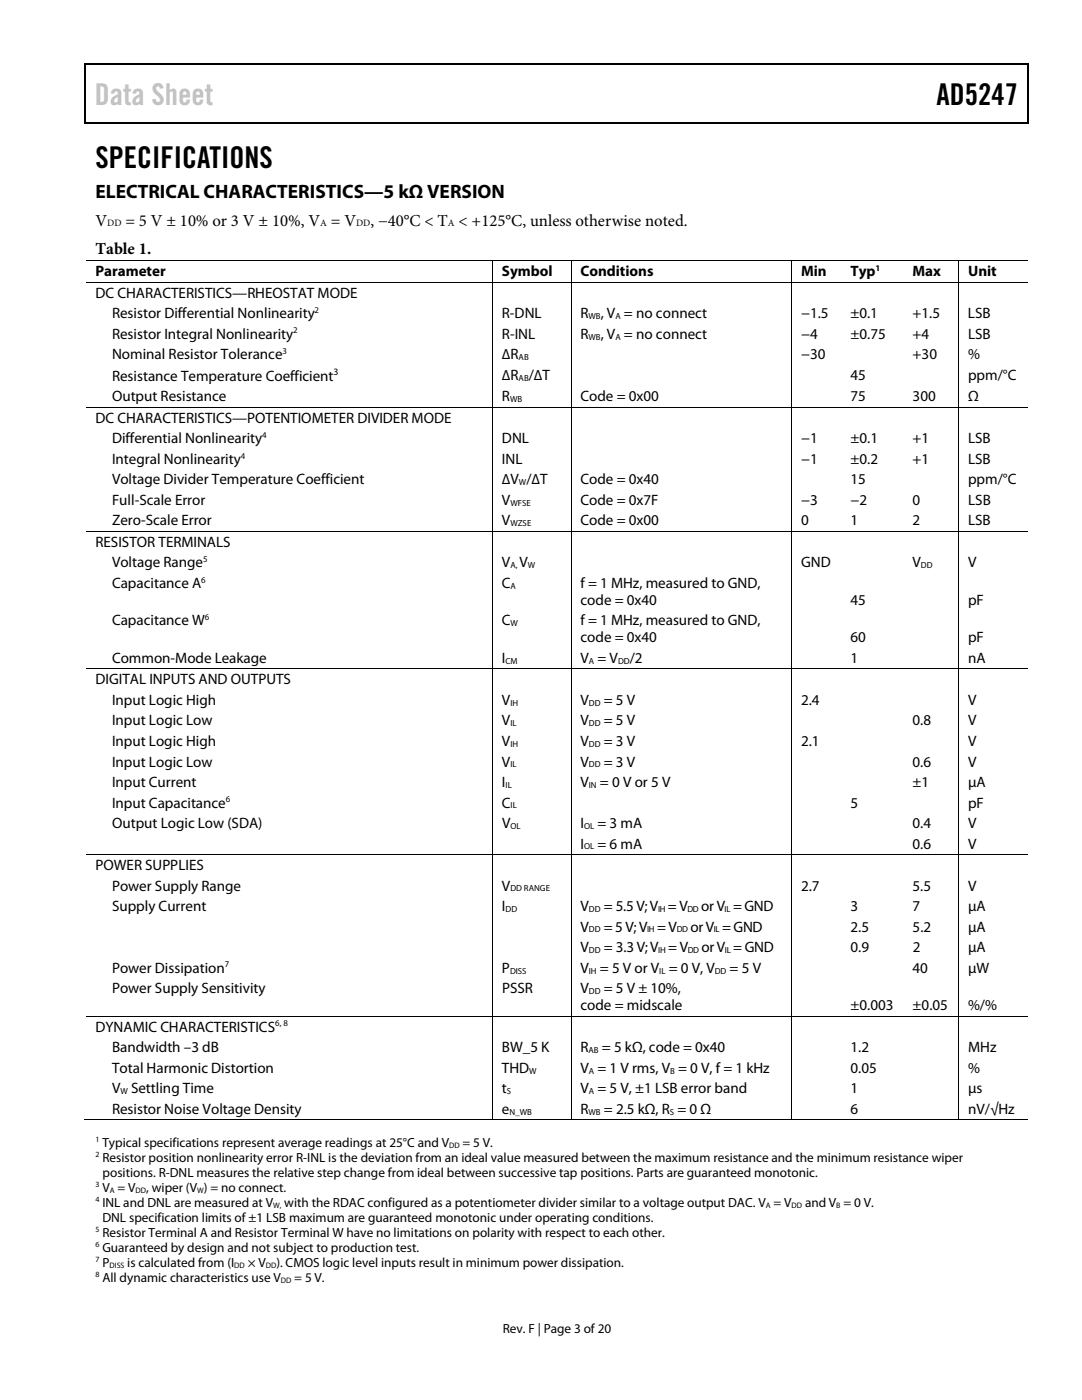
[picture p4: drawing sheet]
<svg xmlns="http://www.w3.org/2000/svg" width="216mm" height="279mm" viewBox="0 0 216 279" stroke-linecap="round" stroke-linejoin="round" font-family="sans-serif">
<defs><g id="words">
<text font-size="6" fill="#c0c0c0" x="18.9" y="21">Data Sheet</text>
<g font-size="6">
<text x="186.9" y="21">AD5247</text>
<text x="19" y="33.6">SPECIFICATIONS</text>
</g>
<text font-size="3.9" x="19" y="39.6">ELECTRICAL CHARACTERISTICS—5 kΩ VERSION</text>
<g font-size="3.3">
<text x="19" y="45">V</text>
<text x="25" y="45">= 5 V ± 10% or 3 V ± 10%, V = V</text>
<text x="73.9" y="45">, −40°C &lt; T &lt; +125°C, unless otherwise noted.</text>
<text x="19" y="50.7">Table 1.</text>
</g>
<g font-size="3">
<text x="19" y="55.1">Parameter</text>
<text x="19" y="59.4">DC CHARACTERISTICS—RHEOSTAT MODE</text>
<text x="100.1" y="55.1">Symbol</text>
<text x="115.8" y="55.1">Conditions</text>
<text x="159.8" y="55.1">Min</text>
<text x="169.7" y="55.1">Typ</text>
<text x="182.1" y="55.1">Max</text>
<text x="193.2" y="55.1">Unit</text>
<text x="22.4" y="63.5">Resistor Differential Nonlinearity</text>
<text x="100.2" y="63.5">R-DNL</text>
<text x="115.8" y="63.5">R</text>
<text x="119.9" y="63.5">, V = no connect</text>
<text x="159.8" y="63.5">−1.5</text>
<text x="169.7" y="63.5">±0.1</text>
<text x="182.1" y="63.5">+1.5</text>
<text x="193.2" y="63.5">LSB</text>
<text x="22.4" y="67.6">Resistor Integral Nonlinearity</text>
<text x="22.4" y="71.7">Nominal Resistor Tolerance</text>
<text x="100.2" y="67.6">R-INL</text>
<text x="100.2" y="71.7">∆R</text>
<text x="115.8" y="67.6">R</text>
<text x="119.9" y="67.6">, V = no connect</text>
<text x="159.9" y="67.6">−4</text>
<text x="159.9" y="71.7">−30</text>
<text x="169.7" y="67.6">±0.75</text>
<text x="182.1" y="67.6">+4</text>
<text x="182.1" y="71.7">+30</text>
<text x="193.2" y="67.6">LSB</text>
<text x="193.2" y="71.7">%</text>
<text x="22.4" y="75.9">Resistance Temperature Coefficient</text>
<text x="100.2" y="75.8">∆R /∆T</text>
<text x="169.7" y="75.8">45</text>
<text x="193.2" y="75.8">ppm/°C</text>
<text x="22.4" y="80.1">Output Resistance</text>
<text x="100.2" y="80.1">R</text>
<text x="115.8" y="80.1">Code = 0x00</text>
<text x="169.7" y="80.1">75</text>
<text x="182.1" y="80.1">300</text>
<text x="193.2" y="80.1">Ω</text>
<text x="19" y="84.4">DC CHARACTERISTICS—POTENTIOMETER DIVIDER MODE</text>
<text x="22.4" y="88.5">Differential Nonlinearity</text>
<text x="100.2" y="88.5">DNL</text>
<text x="159.8" y="88.5">−1</text>
<text x="169.7" y="88.5">±0.1</text>
<text x="182.1" y="88.5">+1</text>
<text x="193.2" y="88.5">LSB</text>
<text x="22.4" y="92.6">Integral Nonlinearity</text>
<text x="100.2" y="92.6">INL</text>
<text x="159.9" y="92.6">−1</text>
<text x="169.7" y="92.6">±0.2</text>
<text x="182.1" y="92.6">+1</text>
<text x="193.2" y="92.6">LSB</text>
<text x="22.4" y="96.7">Voltage Divider Temperature Coefficient</text>
<text x="22.4" y="100.8">Full-Scale Error</text>
<text x="100.2" y="100.8">V</text>
<text x="100.2" y="96.7">∆V /∆T</text>
<text x="115.8" y="96.7">Code = 0x40</text>
<text x="115.8" y="100.8">Code = 0x7F</text>
<text x="159.9" y="100.8">−3</text>
<text x="169.7" y="96.7">15</text>
<text x="169.7" y="100.8">−2</text>
<text x="182.1" y="100.8">0</text>
<text x="193.2" y="96.7">ppm/°C</text>
<text x="193.2" y="100.8">LSB</text>
<text x="22.4" y="104.9">Zero-Scale Error</text>
<text x="100.2" y="104.9">V</text>
<text x="115.8" y="104.9">Code = 0x00</text>
<text x="159.9" y="104.9">0</text>
<text x="169.7" y="104.9">1</text>
<text x="182.1" y="104.9">2</text>
<text x="193.2" y="104.9">LSB</text>
<text x="19" y="109.1">RESISTOR TERMINALS</text>
<text x="22.4" y="113.2">Voltage Range</text>
<text x="100.2" y="113.2">V V</text>
<text x="159.9" y="113.2">GND</text>
<text x="182.1" y="113.2">V</text>
<text x="193.2" y="113.2">V</text>
<text x="22.4" y="117.3">Capacitance A</text>
<text x="100.2" y="117.3">C</text>
<text x="115.8" y="117.3">f = 1 MHz, measured to GND,</text>
<text x="22.4" y="124.8">Capacitance W</text>
<text x="100.2" y="124.8">C</text>
<text x="115.8" y="124.8">f = 1 MHz, measured to GND,</text>
<text x="115.8" y="120.7">code = 0x40</text>
<text x="169.7" y="120.7">45</text>
<text x="193.2" y="120.7">pF</text>
<text x="115.8" y="128.2">code = 0x40</text>
<text x="169.7" y="128.2">60</text>
<text x="193.2" y="128.2">pF</text>
<text x="19" y="136.6">DIGITAL INPUTS AND OUTPUTS</text>
<text x="22.4" y="132.3">Common-Mode Leakage</text>
<text x="100.2" y="132.3">I</text>
<text x="115.8" y="132.3">V = V</text>
<text x="125.6" y="132.3">/2</text>
<text x="169.7" y="132.3">1</text>
<text x="193.2" y="132.3">nA</text>
<text x="22.4" y="140.7">Input Logic High</text>
<text x="100.2" y="140.7">V</text>
<text x="115.8" y="140.7">V</text>
<text x="120.5" y="140.7">= 5 V</text>
<text x="159.8" y="140.7">2.4</text>
<text x="193.2" y="140.7">V</text>
<text x="22.4" y="144.8">Input Logic Low</text>
<text x="22.4" y="148.9">Input Logic High</text>
<text x="100.2" y="144.8">V</text>
<text x="100.2" y="148.9">V</text>
<text x="115.8" y="144.8">V</text>
<text x="115.8" y="148.9">V</text>
<text x="120.5" y="144.8">= 5 V</text>
<text x="120.5" y="148.9">= 3 V</text>
<text x="159.8" y="148.9">2.1</text>
<text x="182.1" y="144.8">0.8</text>
<text x="193.2" y="144.8">V</text>
<text x="193.2" y="148.9">V</text>
<text x="22.4" y="153">Input Logic Low</text>
<text x="100.2" y="153">V</text>
<text x="115.8" y="153">V</text>
<text x="120.5" y="153">= 3 V</text>
<text x="182.1" y="153">0.6</text>
<text x="193.2" y="153">V</text>
<text x="22.4" y="157.1">Input Current</text>
<text x="22.4" y="161.2">Input Capacitance</text>
<text x="100.2" y="161.2">C</text>
<text x="100.2" y="157.1">I</text>
<text x="115.8" y="157.1">V</text>
<text x="119.7" y="157.1">= 0 V or 5 V</text>
<text x="169.7" y="161.2">5</text>
<text x="182.1" y="157.1">±1</text>
<text x="193.2" y="161.2">pF</text>
<text x="193.2" y="157.1">μA</text>
<text x="22.4" y="165.3">Output Logic Low (SDA)</text>
<text x="100.2" y="165.3">V</text>
<text x="115.8" y="165.3">I</text>
<text x="119.2" y="165.3">= 3 mA</text>
<text x="182.1" y="165.3">0.4</text>
<text x="193.2" y="165.3">V</text>
<text x="19" y="173.6">POWER SUPPLIES</text>
<text x="115.8" y="169.4">I</text>
<text x="119.2" y="169.4">= 6 mA</text>
<text x="182.1" y="169.4">0.6</text>
<text x="193.2" y="169.4">V</text>
<text x="22.4" y="177.7">Power Supply Range</text>
<text x="100.2" y="177.7">V</text>
<text x="159.9" y="177.7">2.7</text>
<text x="182.1" y="177.7">5.5</text>
<text x="193.2" y="177.7">V</text>
<text x="22.4" y="181.8">Supply Current</text>
<text x="100.2" y="181.8">I</text>
<text x="115.8" y="181.8">V</text>
<text x="115.8" y="185.9">V</text>
<text x="120.5" y="185.9">= 5 V; V = V</text>
<text x="120.5" y="181.8">= 5.5 V; V = V</text>
<text x="137.8" y="185.9">or V = GND</text>
<text x="139.9" y="181.8">or V = GND</text>
<text x="169.7" y="185.9">2.5</text>
<text x="169.7" y="181.8">3</text>
<text x="182.1" y="181.8">7</text>
<text x="182.1" y="185.9">5.2</text>
<text x="193.2" y="181.8">μA</text>
<text x="193.2" y="185.9">μA</text>
<text x="115.8" y="190">V</text>
<text x="120.5" y="190">= 3.3 V; V = V</text>
<text x="140" y="190">or V = GND</text>
<text x="169.7" y="190">0.9</text>
<text x="182.1" y="190">2</text>
<text x="193.2" y="190">μA</text>
<text x="22.4" y="194.1">Power Dissipation</text>
<text x="100.2" y="194.1">P</text>
<text x="115.8" y="194.1">V</text>
<text x="119.7" y="194.1">= 5 V or V = 0 V, V</text>
<text x="145.6" y="194.1">= 5 V</text>
<text x="182.1" y="194.1">40</text>
<text x="193.2" y="194.1">μW</text>
<text x="22.4" y="198.2">Power Supply Sensitivity</text>
<text x="100.2" y="198.2">PSSR</text>
<text x="115.8" y="201.6">code = midscale</text>
<text x="115.8" y="198.2">V</text>
<text x="120.5" y="198.2">= 5 V ± 10%,</text>
<text x="169.7" y="201.6">±0.003</text>
<text x="182.1" y="201.6">±0.05</text>
<text x="193.2" y="201.6">%/%</text>
<text x="19" y="205.9">DYNAMIC CHARACTERISTICS</text>
<text x="22.4" y="210">Bandwidth –3 dB</text>
<text x="100.2" y="210">BW_5 K</text>
<text x="115.8" y="210">R</text>
<text x="120.1" y="210">= 5 kΩ, code = 0x40</text>
<text x="169.7" y="210">1.2</text>
<text x="193.2" y="210">MHz</text>
<text x="22.4" y="214.1">Total Harmonic Distortion</text>
<text x="100.2" y="214.1">THD</text>
<text x="115.8" y="214.1">V = 1 V rms, V = 0 V, f = 1 kHz</text>
<text x="169.7" y="214.1">0.05</text>
<text x="193.2" y="214.1">%</text>
<text x="22.4" y="218.2">V Settling Time</text>
<text x="100.2" y="218.2">t</text>
<text x="115.8" y="218.2">V = 5 V, ±1 LSB error band</text>
<text x="169.7" y="218.2">1</text>
<text x="193.2" y="218.2">μs</text>
<text x="22.4" y="222.3">Resistor Noise Voltage Density</text>
<text x="100.1" y="222.3">e</text>
<text x="115.8" y="222.3">R</text>
<text x="120.5" y="222.3">= 2.5 kΩ, R = 0 Ω</text>
<text x="169.7" y="222.3">6</text>
<text x="193.2" y="222.3">nV/√Hz</text>
</g>
<g font-size="2.6">
<text x="20.4" y="228.9">Typical specifications represent average readings at 25°C and V</text>
<text x="20.4" y="231.9">Resistor position nonlinearity error R-INL is the deviation from an ideal value measured between the maximum resistance and the minimum resistance wiper</text>
<text x="92.3" y="228.9">= 5 V.</text>
<text x="20.4" y="237.8">V = V</text>
<text x="20.4" y="234.9">positions. R-DNL measures the relative step change from ideal between successive tap positions. Parts are guaranteed monotonic.</text>
<text x="29.2" y="237.8">, wiper (V ) = no connect.</text>
<text x="20.4" y="240.8">INL and DNL are measured at V</text>
<text x="20.4" y="243.8">DNL specification limits of ±1 LSB maximum are guaranteed monotonic under operating conditions.</text>
<text x="56.7" y="240.8">with the RDAC configured as a potentiometer divider similar to a voltage output DAC. V = V</text>
<text x="160.6" y="240.8">and V = 0 V.</text>
<text x="20.4" y="246.8">Resistor Terminal A and Resistor Terminal W have no limitations on polarity with respect to each other.</text>
<text x="20.4" y="249.8">Guaranteed by design and not subject to production test.</text>
<text x="20.4" y="252.8">P</text>
<text x="20.4" y="255.8">All dynamic characteristics use V</text>
<text x="25.4" y="252.8">is calculated from (I</text>
<text x="49.4" y="252.8">× V</text>
<text x="55.1" y="252.8">). CMOS logic level inputs result in minimum power dissipation.</text>
<text x="58.7" y="255.8">= 5 V.</text>
<text x="100.3" y="266">Rev. F | Page 3 of 20</text>
</g>
<g font-size="1.9">
<text x="21.4" y="45.2">DD</text>
<text x="63.9" y="45.2">A</text>
<text x="71.1" y="45.2">DD</text>
<text x="89.4" y="45.2">A</text>
<text x="66.6" y="74.9">3</text>
</g>
<g font-size="1.8">
<text x="174.7" y="54.1">1</text>
<text x="62.8" y="62.5">2</text>
<text x="117.4" y="63.7">WB</text>
<text x="122.8" y="63.7">A</text>
<text x="56.3" y="70.7">3</text>
<text x="58.5" y="66.5">2</text>
<text x="103.5" y="71.9">AB</text>
<text x="117.4" y="67.8">WB</text>
<text x="122.8" y="67.8">A</text>
<text x="103.5" y="76">AB</text>
<text x="101.8" y="80.3">WB</text>
<text x="52.3" y="87.4">4</text>
<text x="48.1" y="91.5">4</text>
<text x="101.8" y="100.9">WFSE</text>
<text x="103.5" y="96.8">W</text>
<text x="101.8" y="105">WZSE</text>
<text x="40.5" y="112.2">5</text>
<text x="101.8" y="113.4">A,</text>
<text x="105.3" y="113.4">W</text>
<text x="183.8" y="113.4">DD</text>
<text x="40.2" y="116.3">6</text>
<text x="101.9" y="117.5">A</text>
<text x="40.9" y="123.8">6</text>
<text x="101.9" y="125">W</text>
<text x="100.9" y="132.5">CM</text>
<text x="117.5" y="132.5">A</text>
<text x="123.3" y="132.5">DD</text>
<text x="101.8" y="140.8">IH</text>
<text x="117.5" y="140.8">DD</text>
<text x="101.8" y="144.9">IL</text>
<text x="101.8" y="149">IH</text>
<text x="117.5" y="144.9">DD</text>
<text x="117.5" y="149">DD</text>
<text x="101.8" y="153.1">IL</text>
<text x="117.5" y="153.1">DD</text>
<text x="45" y="160.1">6</text>
<text x="100.9" y="157.2">IL</text>
<text x="101.9" y="161.3">IL</text>
<text x="117.5" y="157.2">IN</text>
<text x="101.8" y="165.4">OL</text>
<text x="116.5" y="165.4">OL</text>
<text x="116.5" y="169.5">OL</text>
<text x="101.8" y="177.9">DD RANGE</text>
<text x="100.9" y="182">DD</text>
<text x="117.5" y="182">DD</text>
<text x="131.3" y="182">IH</text>
<text x="137.2" y="182">DD</text>
<text x="144.6" y="182">IL</text>
<text x="117.5" y="186.1">DD</text>
<text x="117.5" y="190.2">DD</text>
<text x="129.1" y="186.1">IH</text>
<text x="131.4" y="190.2">IH</text>
<text x="135" y="186.1">DD</text>
<text x="137.2" y="190.2">DD</text>
<text x="142.4" y="186.1">IL</text>
<text x="144.7" y="190.2">IL</text>
<text x="44.9" y="193.1">7</text>
<text x="101.8" y="194.3">DISS</text>
<text x="117.5" y="194.3">IH</text>
<text x="131.6" y="194.3">IL</text>
<text x="142.6" y="194.3">DD</text>
<text x="117.5" y="198.4">DD</text>
<text x="54.9" y="204.8">6, 8</text>
<text x="105.6" y="214.2">W</text>
<text x="117.4" y="210.1">AB</text>
<text x="117.5" y="214.2">A</text>
<text x="133.7" y="214.2">B</text>
<text x="24" y="218.3">W</text>
<text x="101.2" y="218.3">S</text>
<text x="117.5" y="218.3">A</text>
<text x="101.7" y="222.4">N_WB</text>
<text x="117.4" y="222.4">WB</text>
<text x="133.7" y="222.4">S</text>
</g>
<g font-size="1.6">
<text x="19" y="228">1</text>
<text x="19" y="231">2</text>
<text x="89.6" y="229">DD</text>
<text x="19" y="237">3</text>
<text x="19" y="239.9">4</text>
<text x="21.9" y="238">A</text>
<text x="27.1" y="238">DD</text>
<text x="39.3" y="238">W</text>
<text x="19" y="245.9">5</text>
<text x="54.5" y="241">W,</text>
<text x="152.8" y="241">A</text>
<text x="157.9" y="241">DD</text>
<text x="166.9" y="241">B</text>
<text x="19" y="248.9">6</text>
<text x="19" y="251.9">7</text>
<text x="19" y="254.9">8</text>
<text x="21.8" y="253">DISS</text>
<text x="46.8" y="253">DD</text>
<text x="53" y="253">DD</text>
<text x="56" y="256">DD</text>
</g>
</g></defs>
<path d="M16.9 12.7h.2v1h-.2zM205.1 12.7h.2v1h-.2zM205.1 12.7h.2v.3h-.2zM82.3 24.4h.2v.3h-.2zM205.1 24.4h.2v.3h-.2z" fill="#000"/>
<path d="M16.9 12.8h188.2M17 13.7v11M205.2 13.7v11M205.1 24.5h-188.2" fill="none" stroke="#000" stroke-width=".25"/>
<g fill="none" stroke="#000" stroke-width=".2">
<path d="M17.1 52h188M17.1 56.3h188M98.3 52.1v4.2M98.3 56.4v24.8M113.9 52.1v4.2M113.9 56.4v24.8M157.9 52.1v4.2M157.9 56.4v24.8M191.3 52.1v4.2M191.3 56.4v24.8M17.1 81.3h188M98.3 81.4v24.6"/>
<path d="M113.9 81.4v24.6M157.9 81.4v24.6M191.3 81.4v24.6M17.1 106.1h188M98.3 106.2v27.2M113.9 106.2v27.2M157.9 106.2v27.2M191.3 106.2v27.2M17.1 133.5h188M98.3 133.6v36.9M113.9 133.6v36.9M157.9 133.6v36.9"/>
<path d="M191.3 133.6v36.9M17.1 170.6h188M98.3 170.6v32.1M113.9 170.6v32.1M157.9 170.6v32.1M191.3 170.6v32.1M17.1 202.8h188M98.3 202.9v20.7M113.9 202.9v20.7M157.9 202.9v20.7M191.3 202.9v20.7M16.9 223.5h81.3"/>
<path d="M98.4 223.5h15.5M114 223.5h43.9M158 223.5h33.2M191.3 223.5h13.8"/>
</g>
<use href="#words"/>
</svg>
